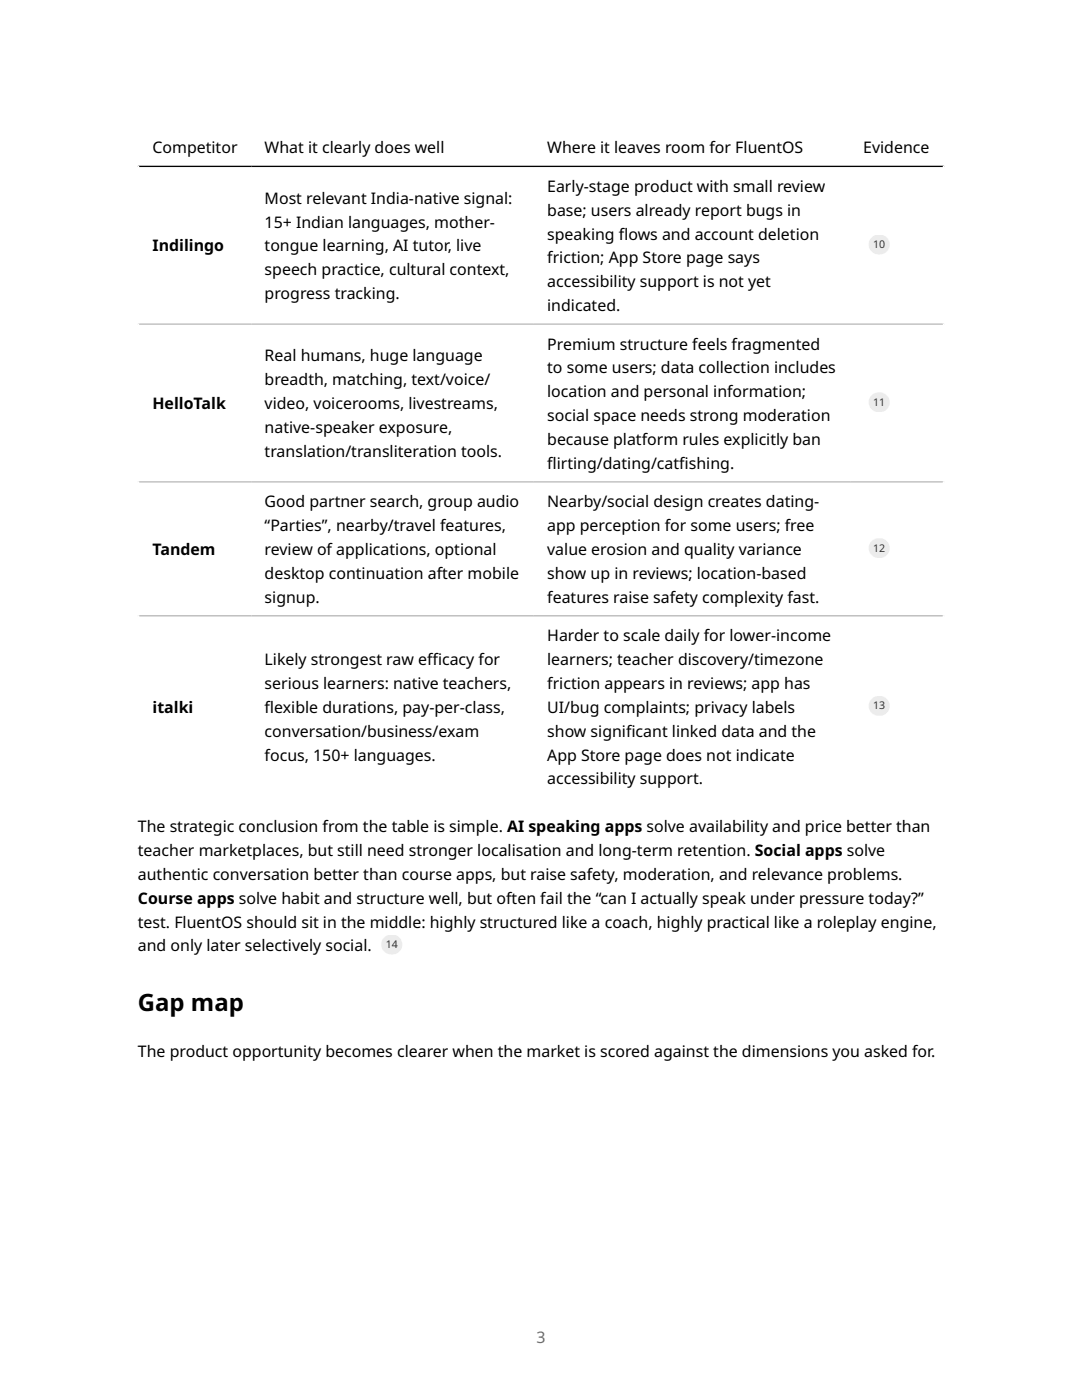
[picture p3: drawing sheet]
<svg xmlns="http://www.w3.org/2000/svg" width="216mm" height="279mm" viewBox="0 0 216 279" stroke-linecap="round" stroke-linejoin="round" font-family="sans-serif">
<defs><g id="words">
<text font-size="4.8" x="27.5" y="201.7">Gap map</text>
<g font-size="3.2">
<text x="30.4" y="30.6">Competitor</text>
<text x="52.8" y="30.6">What it clearly does well</text>
<text x="109.2" y="30.6">Where it leaves room for FluentOS</text>
<text x="172.3" y="30.6">Evidence</text>
<text x="52.8" y="40.7">Most relevant India-native signal:</text>
<text x="109.2" y="38.3">Early-stage product with small review</text>
<text x="52.8" y="45.4">15+ Indian languages, mother-</text>
<text x="109.2" y="43">base; users already report bugs in</text>
<text x="109.2" y="47.8">speaking f</text>
<text x="123.5" y="47.8">lows and account deletion</text>
<text x="30.4" y="50.2">Indilingo</text>
<text x="52.8" y="50.2">tongue learning, AI tutor, live</text>
<text x="109.2" y="52.6">friction; App Store page says</text>
<text x="52.8" y="54.9">speech practice, cultural context,</text>
<text x="52.8" y="59.7">progress tracking.</text>
<text x="109.2" y="57.3">accessibility support is not yet</text>
<text x="109.2" y="62.1">indicated.</text>
<text x="109.2" y="69.8">Premium structure feels fragmented</text>
<text x="52.8" y="72.1">Real humans, huge language</text>
<text x="52.8" y="76.9">breadth, matching, text/voice/</text>
<text x="109.2" y="74.5">to some users; data collection includes</text>
<text x="30.4" y="81.7">HelloTalk</text>
<text x="52.8" y="81.7">video, voicerooms, livestreams,</text>
<text x="109.2" y="79.3">location and personal information;</text>
<text x="52.8" y="86.4">native-speaker exposure,</text>
<text x="109.2" y="84">social space needs strong moderation</text>
<text x="109.2" y="88.8">because platform rules explicitly ban</text>
<text x="52.8" y="91.2">translation/transliteration tools.</text>
<text x="109.2" y="93.6">f</text>
<text x="109.2" y="93.6">lirting/dating/catf</text>
<text x="135.5" y="93.6">ishing.</text>
<text x="52.8" y="101.2">Good partner search, group audio</text>
<text x="109.2" y="101.2">Nearby/social design creates dating-</text>
<text x="52.8" y="106">“Parties”, nearby/travel features,</text>
<text x="109.2" y="106">app perception for some users; free</text>
<text x="30.4" y="110.8">Tandem</text>
<text x="52.8" y="110.8">review of applications, optional</text>
<text x="109.2" y="110.8">value erosion and quality variance</text>
<text x="52.8" y="115.5">desktop continuation after mobile</text>
<text x="109.2" y="115.5">show up in reviews; location-based</text>
<text x="52.8" y="120.3">signup.</text>
<text x="109.2" y="120.3">features raise safety complexity fast.</text>
<text x="109.2" y="128">Harder to scale daily for lower-income</text>
<text x="52.8" y="132.7">Likely strongest raw ef</text>
<text x="52.8" y="137.5">serious learners: native teachers,</text>
<text x="85.2" y="132.7">f</text>
<text x="85.2" y="132.7">icacy for</text>
<text x="109.2" y="132.7">learners; teacher discovery/timezone</text>
<text x="109.2" y="137.5">friction appears in reviews; app has</text>
<text x="30.4" y="142.3">italki</text>
<text x="52.8" y="142.3">f</text>
<text x="52.8" y="142.3">lexible durations, pay-per-class,</text>
<text x="109.2" y="142.3">UI/bug complaints; privacy labels</text>
<text x="52.8" y="147">conversation/business/exam</text>
<text x="109.2" y="147">show signif</text>
<text x="124.9" y="147">icant linked data and the</text>
<text x="52.8" y="151.8">focus, 150+ languages.</text>
<text x="109.2" y="151.8">App Store page does not indicate</text>
<text x="109.2" y="156.5">accessibility support.</text>
<text x="27.5" y="166.1">The strategic conclusion from the table is simple. AI speaking apps solve availability and price better than</text>
<text x="27.5" y="170.8">teacher marketplaces, but still need stronger localisation and long-term retention. Social apps solve</text>
<text x="27.5" y="175.6">authentic conversation better than course apps, but raise safety, moderation, and relevance problems.</text>
<text x="27.5" y="180.4">Course apps solve habit and structure well, but often fail the “can I actually speak under pressure today?”</text>
<text x="27.5" y="185.1">test. FluentOS should sit in the middle: highly structured like a coach, highly practical like a roleplay engine,</text>
<text x="27.5" y="189.9">and only later selectively social.</text>
<text x="27.5" y="211">The product opportunity becomes clearer when the market is scored against the dimensions you asked for.</text>
</g>
<text font-size="3.2" fill="#6e6e6e" x="107" y="267.9">3</text>
<g font-size="2.1" fill="#333">
<text x="174.2" y="49.5">10</text>
<text x="174.2" y="81">11</text>
<text x="174.2" y="110.1">12</text>
<text x="174.2" y="141.6">13</text>
<text x="77" y="189.2">14</text>
</g>
</g></defs>
<path d="M27.5 25.5h160.9M27.6 25.4v133.9M188.3 25.4v133.9M27.5 159.1h160.9" fill="none" stroke="#fff" stroke-width=".26"/>
<path d="M27.5 33.2h160.9" fill="none" stroke="#000" stroke-width=".26"/>
<path d="M27.5 64.7h160.9M27.5 96.2h160.9M27.5 122.9h160.9" fill="none" stroke="#bbb" stroke-width=".26"/>
<g fill="#ededed">
<path d="M173.3 46.8h4.2v4h-4.2z"/>
<path d="M173.3 78.3h4.2v4h-4.2z"/>
<path d="M173.3 107.4h4.2v4h-4.2z"/>
<path d="M173.3 138.9h4.2v4h-4.2z"/>
<path d="M76.1 186.5h4.2v4h-4.2z"/>
</g>
<use href="#words"/>
</svg>
